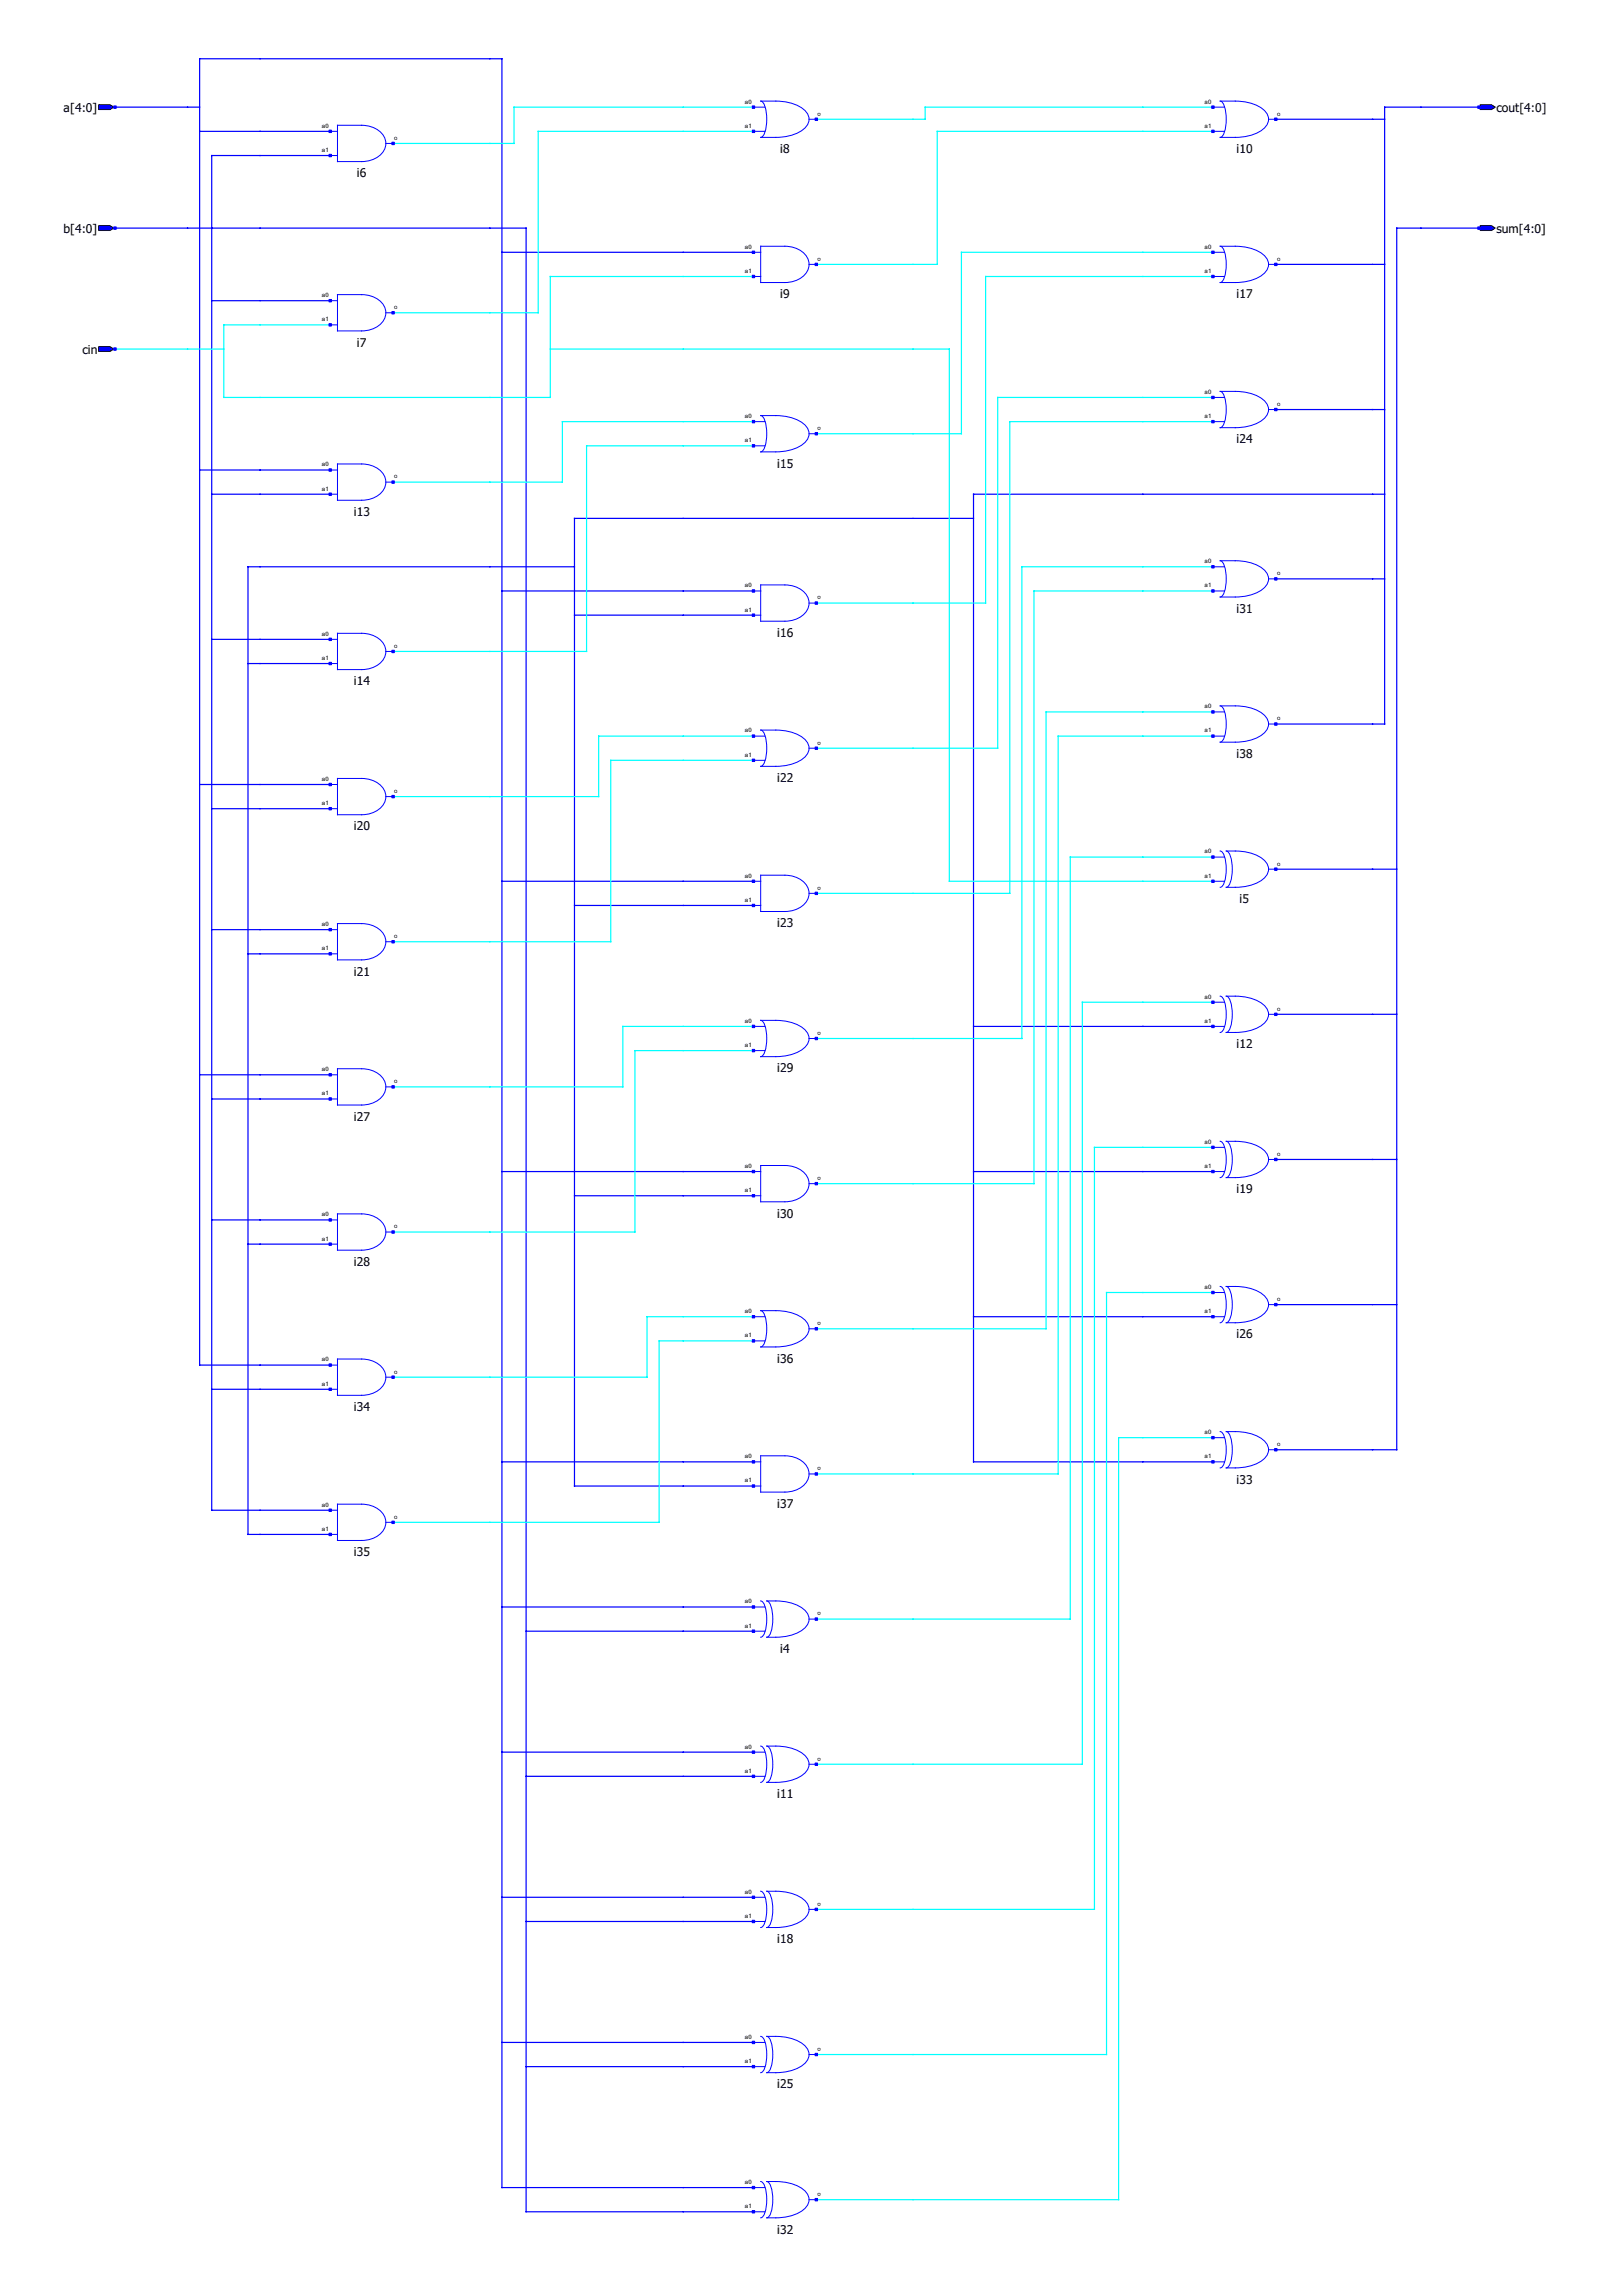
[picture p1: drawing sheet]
<svg xmlns="http://www.w3.org/2000/svg" width="210mm" height="297mm" viewBox="0 0 210 297" stroke-linecap="round" stroke-linejoin="round" font-family="sans-serif">
<defs><g id="words">
<g font-size="1.6">
<text x="8.2" y="14.5">a[4:0]</text>
<text x="193.7" y="14.5">cout[4:0]</text>
<text x="46.2" y="22.9">i6</text>
<text x="100.9" y="19.8">i8</text>
<text x="160" y="19.8">i10</text>
<text x="8.2" y="30.1">b[4:0]</text>
<text x="193.7" y="30.1">sum[4:0]</text>
<text x="100.9" y="38.6">i9</text>
<text x="160" y="38.6">i17</text>
<text x="10.7" y="45.8">cin</text>
<text x="46.2" y="44.8">i7</text>
<text x="160" y="57.4">i24</text>
<text x="100.6" y="60.5">i15</text>
<text x="45.8" y="66.8">i13</text>
<text x="100.6" y="82.4">i16</text>
<text x="160" y="79.3">i31</text>
<text x="45.8" y="88.7">i14</text>
<text x="100.6" y="101.2">i22</text>
<text x="160" y="98.1">i38</text>
<text x="45.8" y="107.4">i20</text>
<text x="100.6" y="120">i23</text>
<text x="160.4" y="116.8">i5</text>
<text x="45.8" y="126.2">i21</text>
<text x="160" y="135.6">i12</text>
<text x="100.6" y="138.7">i29</text>
<text x="45.8" y="145">i27</text>
<text x="160" y="154.4">i19</text>
<text x="100.6" y="157.5">i30</text>
<text x="45.8" y="163.8">i28</text>
<text x="160" y="173.2">i26</text>
<text x="100.6" y="176.3">i36</text>
<text x="45.8" y="182.6">i34</text>
<text x="160" y="191.9">i33</text>
<text x="100.6" y="195.1">i37</text>
<text x="45.8" y="201.3">i35</text>
<text x="100.9" y="213.8">i4</text>
<text x="100.6" y="232.6">i11</text>
<text x="100.6" y="251.4">i18</text>
<text x="100.6" y="270.2">i25</text>
<text x="100.6" y="289">i32</text>
</g>
<g font-size=".8">
<text x="41.6" y="16.5">a0</text>
<text x="96.4" y="13.4">a0</text>
<text x="96.4" y="16.5">a1</text>
<text x="105.8" y="15">o</text>
<text x="155.9" y="13.4">a0</text>
<text x="155.9" y="16.5">a1</text>
<text x="165.3" y="15">o</text>
<text x="41.6" y="19.7">a1</text>
<text x="51" y="18.1">o</text>
<text x="96.4" y="32.2">a0</text>
<text x="96.4" y="35.3">a1</text>
<text x="105.8" y="33.7">o</text>
<text x="155.9" y="32.2">a0</text>
<text x="155.9" y="35.3">a1</text>
<text x="165.3" y="33.7">o</text>
<text x="41.6" y="38.4">a0</text>
<text x="41.6" y="41.6">a1</text>
<text x="51" y="40">o</text>
<text x="155.9" y="50.9">a0</text>
<text x="165.3" y="52.5">o</text>
<text x="96.4" y="54.1">a0</text>
<text x="96.4" y="57.2">a1</text>
<text x="105.8" y="55.6">o</text>
<text x="155.9" y="54.1">a1</text>
<text x="41.6" y="60.3">a0</text>
<text x="41.6" y="63.5">a1</text>
<text x="51" y="61.9">o</text>
<text x="96.4" y="76">a0</text>
<text x="105.8" y="77.6">o</text>
<text x="155.9" y="72.9">a0</text>
<text x="155.9" y="76">a1</text>
<text x="165.3" y="74.4">o</text>
<text x="41.6" y="82.2">a0</text>
<text x="51" y="83.8">o</text>
<text x="96.4" y="79.1">a1</text>
<text x="41.6" y="85.4">a1</text>
<text x="96.4" y="94.8">a0</text>
<text x="155.9" y="91.6">a0</text>
<text x="155.9" y="94.8">a1</text>
<text x="165.3" y="93.2">o</text>
<text x="41.6" y="101">a0</text>
<text x="96.4" y="97.9">a1</text>
<text x="105.8" y="96.3">o</text>
<text x="41.6" y="104.2">a1</text>
<text x="51" y="102.6">o</text>
<text x="96.4" y="113.5">a0</text>
<text x="155.9" y="110.4">a0</text>
<text x="155.9" y="113.5">a1</text>
<text x="165.3" y="112">o</text>
<text x="41.6" y="119.8">a0</text>
<text x="96.4" y="116.7">a1</text>
<text x="105.8" y="115.1">o</text>
<text x="41.6" y="122.9">a1</text>
<text x="51" y="121.4">o</text>
<text x="155.9" y="129.2">a0</text>
<text x="165.3" y="130.8">o</text>
<text x="96.4" y="132.3">a0</text>
<text x="96.4" y="135.4">a1</text>
<text x="105.8" y="133.9">o</text>
<text x="155.9" y="132.3">a1</text>
<text x="41.6" y="138.6">a0</text>
<text x="41.6" y="141.7">a1</text>
<text x="51" y="140.1">o</text>
<text x="155.9" y="148">a0</text>
<text x="165.3" y="149.5">o</text>
<text x="96.4" y="151.1">a0</text>
<text x="96.4" y="154.2">a1</text>
<text x="105.8" y="152.7">o</text>
<text x="155.9" y="151.1">a1</text>
<text x="41.6" y="157.4">a0</text>
<text x="41.6" y="160.5">a1</text>
<text x="51" y="158.9">o</text>
<text x="155.9" y="166.7">a0</text>
<text x="96.4" y="169.9">a0</text>
<text x="96.4" y="173">a1</text>
<text x="105.8" y="171.4">o</text>
<text x="155.9" y="169.9">a1</text>
<text x="165.3" y="168.3">o</text>
<text x="41.6" y="176.1">a0</text>
<text x="41.6" y="179.3">a1</text>
<text x="51" y="177.7">o</text>
<text x="155.9" y="185.5">a0</text>
<text x="96.4" y="188.7">a0</text>
<text x="96.4" y="191.8">a1</text>
<text x="105.8" y="190.2">o</text>
<text x="155.9" y="188.7">a1</text>
<text x="165.3" y="187.1">o</text>
<text x="41.6" y="194.9">a0</text>
<text x="51" y="196.5">o</text>
<text x="41.6" y="198">a1</text>
<text x="96.4" y="207.4">a0</text>
<text x="105.8" y="209">o</text>
<text x="96.4" y="210.6">a1</text>
<text x="96.4" y="226.2">a0</text>
<text x="105.8" y="227.8">o</text>
<text x="96.4" y="229.3">a1</text>
<text x="96.4" y="245">a0</text>
<text x="96.4" y="248.1">a1</text>
<text x="105.8" y="246.6">o</text>
<text x="96.4" y="263.8">a0</text>
<text x="96.4" y="266.9">a1</text>
<text x="105.8" y="265.3">o</text>
<text x="96.4" y="282.5">a0</text>
<text x="96.4" y="285.7">a1</text>
<text x="105.8" y="284.1">o</text>
</g>
</g></defs>
<g fill="none" stroke="#00f" stroke-width=".16">
<path d="M14.9 13.9h10.9M25.8 17h16.9M165.1 15.4h14.1M191.4 13.9h-12.2v79.8h-14.1M14.9 29.5h53.2v256.6h29.4M27.4 38.9h15.3M42.7 20.1h-15.3v175.3h15.3M65 32.6h32.5M165.1 34.2h14.1M191.4 29.5h-10.6v158.1h-15.7M165.1 53h14.1M25.8 60.8h16.9"/>
<path d="M27.4 63.9h15.3M65 76.5h32.5M74.3 79.6h23.2M74.3 73.3h-42.2v125.2h10.6M126 67.1h-51.7v125.2h23.2M165.1 74.9h14.1M179.2 63.9h-53.2v125.2h31M27.4 82.7h15.3M32.1 85.8h10.6M25.8 101.5h16.9M27.4 104.6h15.3M65 114h32.5"/>
<path d="M74.3 117.1h23.2M165.1 112.4h15.7M25.8 139h16.9M27.4 120.3h15.3M32.1 123.4h10.6M126 132.8h31M165.1 131.2h15.7M27.4 157.8h15.3M27.4 142.2h15.3M65 151.6h32.5M74.3 154.7h23.2M126 151.6h31"/>
<path d="M165.1 150h15.7M27.4 179.7h15.3M32.1 161h10.6M42.7 176.6h-16.9v-169h39.2v275.4h32.5M126 170.3h31M165.1 168.8h15.7M65 189.1h32.5M65 207.9h32.5M68.1 211h29.4M65 226.7h32.5M68.1 229.8h29.4M65 245.5h32.5"/>
<path d="M68.1 248.6h29.4M65 264.2h32.5M68.1 267.4h29.4"/>
</g>
<g fill="none" stroke="#0ff" stroke-width=".16">
<path d="M97.5 17h-27.9v23.5h-18.7M97.5 13.9h-31v4.7h-15.6M157 13.9h-37.3v1.5h-14.1M157 17h-35.7v17.2h-15.7M97.5 35.8h-26.3v15.6h-42.2v-9.4h13.7M157 32.6h-32.6v23.5h-18.8M157 35.8h-29.5v42.2h-21.9M14.9 45.2h14.1M71.2 45.2h51.7v68.8h34.1M97.5 57.7h-21.6v26.6h-25M97.5 54.5h-24.7v7.9h-21.9M157 51.4h-27.9v45.4h-23.5"/>
<path d="M157 54.5h-26.3v61.1h-25.1M157 73.3h-24.8v61.1h-26.6M157 76.5h-23.2v76.6h-28.2M97.5 95.2h-20v7.9h-26.6M97.5 98.4h-18.5v23.4h-28.1M157 92.1h-21.6v79.8h-29.8M157 95.2h-20.1v95.5h-31.3M157 110.9h-18.5v98.6h-32.9M97.5 135.9h-15.3v23.5h-31.3M97.5 132.8h-16.9v7.8h-29.7M157 129.7h-16.9v98.5h-34.5M157 148.4h-15.4v98.6h-36"/>
<path d="M97.5 173.5h-12.2v23.4h-34.4M97.5 170.3h-13.8v7.9h-32.8M157 167.2h-13.8v98.6h-37.6M157 186h-12.2v98.6h-39.2"/>
</g>
<path d="M12.8 13.5h1.4l.5 .4-.5 .3h-1.4z" fill-rule="evenodd" fill="#00f" stroke="#000" stroke-width=".13"/>
<path d="M42.9 17h.8M43.7 16.2h3.1a3.1 3.1 0 0 1 3 1.8 2.23 2.23 0 0 1-1.6 2.7l-1.4 .2h-3.1zM49.9 18.6h.8M97.7 17h1.3M97.7 13.9h1.3M98.4 13.1a9.5 9.5 0 0 1 5 .7 1.86 1.86 0 0 1 1.2 2.1 3.9 3.9 0 0 1-3.3 1.8l-2.9 .1a1.25 1.25 0 0 0 .7-1.2 4.9 4.9 0 0 0-.5-3.4zM104.7 15.4h.8M157.1 17h1.4M157.1 13.9h1.4M157.9 13.1a9.5 9.5 0 0 1 5 .7 1.86 1.86 0 0 1 1.2 2.1 3.9 3.9 0 0 1-3.4 1.8l-2.8 .1a1.25 1.25 0 0 0 .7-1.2 4.9 4.9 0 0 0-.5-3.4zM164.2 15.4h.7M42.9 20.1h.8" fill="none" stroke="#00f" stroke-width=".13"/>
<g fill="#00f" stroke="#000" stroke-width=".13">
<path d="M191.5 13.5h1.5l.5 .4-.5 .3h-1.5z" fill-rule="evenodd"/>
<path d="M12.8 29.2h1.4l.5 .3-.5 .3h-1.4z" fill-rule="evenodd"/>
</g>
<path d="M42.9 38.9h.8M43.7 38.1h3.1a3.1 3.1 0 0 1 3 1.8 2.23 2.23 0 0 1-1.6 2.7l-1.4 .2h-3.1zM97.7 32.6h.7M97.7 35.8h.7M98.4 31.9h3.2a3.1 3.1 0 0 1 3 1.8 2.23 2.23 0 0 1-1.7 2.6l-1.3 .3h-3.2zM104.7 34.2h.8M157.1 32.6h1.4M157.1 35.8h1.4M157.9 31.9a9.5 9.5 0 0 1 5 .6 1.86 1.86 0 0 1 1.2 2.2 3.9 3.9 0 0 1-3.4 1.8l-2.8 .1a1.25 1.25 0 0 0 .7-1.2 4.9 4.9 0 0 0-.5-3.5zM164.2 34.2h.7M42.9 42h.8M49.9 40.5h.8" fill="none" stroke="#00f" stroke-width=".13"/>
<g fill="#00f" stroke="#000" stroke-width=".13">
<path d="M191.5 29.2h1.5l.5 .3-.5 .3h-1.5z" fill-rule="evenodd"/>
<path d="M12.8 44.8h1.4l.5 .4-.5 .3h-1.4z" fill-rule="evenodd"/>
</g>
<g fill="none" stroke="#00f" stroke-width=".13">
<path d="M97.7 54.5h1.3M97.7 57.7h1.3M98.4 53.8a9.5 9.5 0 0 1 5 .7 1.86 1.86 0 0 1 1.2 2.1 3.9 3.9 0 0 1-3.3 1.8l-2.9 .1a1.25 1.25 0 0 0 .7-1.2 4.9 4.9 0 0 0-.5-3.5zM104.7 56.1h.8M157.1 54.5h1.4M157.1 51.4h1.4M157.9 50.6a9.5 9.5 0 0 1 5 .7 1.86 1.86 0 0 1 1.2 2.2 3.9 3.9 0 0 1-3.4 1.8h-2.8a1.25 1.25 0 0 0 .7-1.1 4.9 4.9 0 0 0-.5-3.5zM164.2 53h.7M42.9 60.8h.8M42.9 63.9h.8M43.7 60h3.1a3.1 3.1 0 0 1 3 1.8 2.23 2.23 0 0 1-1.6 2.7l-1.4 .2h-3.1zM49.9 62.4h.8"/>
<path d="M97.7 76.5h.7M97.7 79.6h.7M98.4 75.7h3.2a3.1 3.1 0 0 1 3 1.8 2.23 2.23 0 0 1-1.7 2.6l-1.3 .3h-3.2zM104.7 78h.8M157.1 76.5h1.4M157.1 73.3h1.4M157.9 72.5a9.5 9.5 0 0 1 5 .7 1.86 1.86 0 0 1 1.2 2.2 3.9 3.9 0 0 1-3.4 1.8h-2.8a1.25 1.25 0 0 0 .7-1.1 4.9 4.9 0 0 0-.5-3.5zM164.2 74.9h.7M42.9 82.7h.8M42.9 85.8h.8M43.7 81.9h3.1a3.1 3.1 0 0 1 3 1.8 2.23 2.23 0 0 1-1.6 2.7l-1.4 .2h-3.1zM49.9 84.3h.8"/>
<path d="M97.7 95.2h1.3M97.7 98.4h1.3M98.4 94.5a9.5 9.5 0 0 1 5 .6 1.86 1.86 0 0 1 1.2 2.2 3.9 3.9 0 0 1-3.3 1.8h-2.9a1.25 1.25 0 0 0 .7-1.1 4.9 4.9 0 0 0-.5-3.5zM104.7 96.8h.8M157.1 95.2h1.4M157.1 92.1h1.4M157.9 91.3a9.5 9.5 0 0 1 5 .7 1.86 1.86 0 0 1 1.2 2.1 3.9 3.9 0 0 1-3.4 1.9h-2.8a1.25 1.25 0 0 0 .7-1.1 4.9 4.9 0 0 0-.5-3.5zM164.2 93.7h.7M42.9 101.5h.8M42.9 104.6h.8M43.7 100.7h3.1a3.1 3.1 0 0 1 3 1.8 2.23 2.23 0 0 1-1.6 2.7l-1.4 .2h-3.1zM43.7 119.5h3.1a3.1 3.1 0 0 1 3 1.8 2.23 2.23 0 0 1-1.6 2.6l-1.4 .3h-3.1z"/>
<path d="M49.9 103.1h.8M97.7 114h.7M97.7 117.1h.7M98.4 113.2h3.2a3.1 3.1 0 0 1 3 1.8 2.23 2.23 0 0 1-1.7 2.7l-1.3 .2h-3.2zM104.7 115.6h.8M157.1 114h1.4M157.1 110.9h1.4M157.9 110.1a1.25 1.25 0 0 1 .7 1.2 4.9 4.9 0 0 1-.5 3.4l-.2 .1M158.7 110.1a8.2 8.2 0 0 1 4.2 .7 1.86 1.86 0 0 1 1.2 2.1 3.9 3.9 0 0 1-3.4 1.8l-2 .1a1.25 1.25 0 0 0 .7-1.2 4.9 4.9 0 0 0-.5-3.4zM164.2 112.4h.7M42.9 120.3h.8M42.9 123.4h.8"/>
<path d="M42.9 139h.8M43.7 138.3h3.1a3.1 3.1 0 0 1 3 1.8 2.23 2.23 0 0 1-1.6 2.6l-1.4 .3h-3.1zM49.9 121.8h.8M97.7 132.8h1.3M97.7 135.9h1.3M98.4 132a9.5 9.5 0 0 1 5 .7 1.86 1.86 0 0 1 1.2 2.1 3.9 3.9 0 0 1-3.3 1.9h-2.9a1.25 1.25 0 0 0 .7-1.2 4.9 4.9 0 0 0-.5-3.4zM104.7 134.4h.8M157.1 132.8h1.4M157.1 129.7h1.4M157.9 128.9a1.25 1.25 0 0 1 .7 1.1 4.9 4.9 0 0 1-.5 3.5l-.2 .1M158.7 128.9a8.2 8.2 0 0 1 4.2 .7 1.86 1.86 0 0 1 1.2 2.1 3.9 3.9 0 0 1-3.4 1.8l-2 .1a1.25 1.25 0 0 0 .7-1.2 4.9 4.9 0 0 0-.5-3.4zM164.2 131.2h.7"/>
<path d="M42.9 142.2h.8M42.9 157.8h.8M43.7 157h3.1a3.1 3.1 0 0 1 3 1.9 2.23 2.23 0 0 1-1.6 2.6l-1.4 .2h-3.1zM49.9 140.6h.8M49.9 159.4h.8M97.7 151.6h.7M97.7 154.7h.7M98.4 150.8h3.2a3.1 3.1 0 0 1 3 1.8 2.23 2.23 0 0 1-1.7 2.6l-1.3 .3h-3.2zM104.7 153.1h.8M157.1 151.6h1.4M157.1 148.4h1.4M157.9 147.7a1.25 1.25 0 0 1 .7 1.1 4.9 4.9 0 0 1-.5 3.5h-.2"/>
<path d="M158.7 147.7a8.2 8.2 0 0 1 4.2 .6 1.86 1.86 0 0 1 1.2 2.2 3.9 3.9 0 0 1-3.4 1.8h-2a1.25 1.25 0 0 0 .7-1.1 4.9 4.9 0 0 0-.5-3.5zM164.2 150h.7M42.9 161h.8M42.9 176.6h.8M42.9 179.7h.8M43.7 175.8h3.1a3.1 3.1 0 0 1 3 1.8 2.23 2.23 0 0 1-1.6 2.7l-1.4 .2h-3.1zM49.9 178.2h.8M97.7 170.3h1.3M97.7 173.5h1.3M98.4 169.6a9.5 9.5 0 0 1 5 .7 1.86 1.86 0 0 1 1.2 2.1 3.9 3.9 0 0 1-3.3 1.8l-2.9 .1a1.25 1.25 0 0 0 .7-1.2 4.9 4.9 0 0 0-.5-3.5zM104.7 171.9h.8M157.1 170.3h1.4"/>
<path d="M157.1 167.2h1.4M157.9 166.4a1.25 1.25 0 0 1 .7 1.2 4.9 4.9 0 0 1-.5 3.4l-.2 .1M158.7 166.4a8.2 8.2 0 0 1 4.2 .7 1.86 1.86 0 0 1 1.2 2.2 3.9 3.9 0 0 1-3.4 1.8h-2a1.25 1.25 0 0 0 .7-1.1 4.9 4.9 0 0 0-.5-3.5zM164.2 168.8h.7M42.9 195.4h.8M42.9 198.5h.8M43.7 194.6h3.1a3.1 3.1 0 0 1 3 1.8 2.23 2.23 0 0 1-1.6 2.7l-1.4 .2h-3.1zM49.9 196.9h.8M97.7 189.1h.7M97.7 192.3h.7M98.4 188.3h3.2a3.1 3.1 0 0 1 3 1.8 2.23 2.23 0 0 1-1.7 2.7l-1.3 .2h-3.2zM104.7 190.7h.8"/>
<path d="M157.1 189.1h1.4M157.1 186h1.4M157.9 185.2a1.25 1.25 0 0 1 .7 1.2 4.9 4.9 0 0 1-.5 3.4l-.2 .1M158.7 185.2a8.2 8.2 0 0 1 4.2 .7 1.86 1.86 0 0 1 1.2 2.1 3.9 3.9 0 0 1-3.4 1.9h-2a1.25 1.25 0 0 0 .7-1.2 4.9 4.9 0 0 0-.5-3.4zM164.2 187.6h.7M97.7 207.9h1.3M97.7 211h1.3M98.4 207.1a1.25 1.25 0 0 1 .7 1.2 4.9 4.9 0 0 1-.5 3.4l-.2 .1M99.2 207.1a8.2 8.2 0 0 1 4.2 .7 1.86 1.86 0 0 1 1.2 2.1 3.9 3.9 0 0 1-3.3 1.9h-2.1a1.25 1.25 0 0 0 .7-1.1 4.9 4.9 0 0 0-.5-3.5zM104.7 209.5h.8M97.7 226.7h1.3M97.7 229.8h1.3"/>
<path d="M98.4 225.9a1.25 1.25 0 0 1 .7 1.2 4.9 4.9 0 0 1-.5 3.4l-.2 .1M99.2 225.9a8.2 8.2 0 0 1 4.2 .7 1.86 1.86 0 0 1 1.2 2.1 3.9 3.9 0 0 1-3.3 1.8l-2.1 .1a1.25 1.25 0 0 0 .7-1.2 4.9 4.9 0 0 0-.5-3.4zM104.7 228.2h.8M97.7 245.5h1.3M97.7 248.6h1.3M98.4 244.7a1.25 1.25 0 0 1 .7 1.1 4.9 4.9 0 0 1-.5 3.5l-.2 .1M99.2 244.7a8.2 8.2 0 0 1 4.2 .7 1.86 1.86 0 0 1 1.2 2.1 3.9 3.9 0 0 1-3.3 1.8l-2.1 .1a1.25 1.25 0 0 0 .7-1.2 4.9 4.9 0 0 0-.5-3.4zM104.7 247h.8M97.7 264.2h1.3M97.7 267.4h1.3M98.4 263.5a1.25 1.25 0 0 1 .7 1.1 4.9 4.9 0 0 1-.5 3.5h-.2M99.2 263.5a8.2 8.2 0 0 1 4.2 .6 1.86 1.86 0 0 1 1.2 2.2 3.9 3.9 0 0 1-3.3 1.8h-2.1a1.25 1.25 0 0 0 .7-1.1 4.9 4.9 0 0 0-.5-3.5z"/>
<path d="M104.7 265.8h.8M97.7 283h1.3M97.7 286.1h1.3M98.4 282.2a1.25 1.25 0 0 1 .7 1.2 4.9 4.9 0 0 1-.5 3.4l-.2 .1M99.2 282.2a8.2 8.2 0 0 1 4.2 .7 1.86 1.86 0 0 1 1.2 2.2 3.9 3.9 0 0 1-3.3 1.8h-2.1a1.25 1.25 0 0 0 .7-1.1 4.9 4.9 0 0 0-.5-3.5zM104.7 284.6h.8"/>
</g>
<g fill="#00f" stroke="#00f" stroke-width=".13">
<path d="M14.7 13.7h.3v.3h-.3z"/>
<path d="M42.6 16.8h.3v.3h-.3z"/>
<path d="M42.6 20h.3v.3h-.3z"/>
<path d="M50.7 18.4h.3v.3h-.3z"/>
<path d="M97.3 13.7h.4v.3h-.4z"/>
<path d="M97.3 16.8h.4v.3h-.4z"/>
<path d="M105.5 15.3h.3v.3h-.3z"/>
<path d="M156.8 13.7h.3v.3h-.3z"/>
<path d="M156.8 16.8h.3v.3h-.3z"/>
<path d="M164.9 15.3h.4v.3h-.4z"/>
<path d="M191.2 13.7h.3v.3h-.3z"/>
<path d="M14.7 29.4h.3v.3h-.3z"/>
<path d="M42.6 38.7h.3v.4h-.3z"/>
<path d="M42.6 41.9h.3v.3h-.3z"/>
<path d="M50.7 40.3h.3v.3h-.3z"/>
<path d="M97.3 32.5h.4v.3h-.4z"/>
<path d="M97.3 35.6h.4v.3h-.4z"/>
<path d="M105.5 34h.3v.4h-.3z"/>
<path d="M156.8 32.5h.3v.3h-.3z"/>
<path d="M156.8 35.6h.3v.3h-.3z"/>
<path d="M164.9 34h.4v.4h-.4z"/>
<path d="M191.2 29.4h.3v.3h-.3z"/>
<path d="M14.7 45h.3v.3h-.3z"/>
<path d="M42.6 60.7h.3v.3h-.3z"/>
<path d="M42.6 63.8h.3v.3h-.3z"/>
<path d="M50.7 62.2h.3v.3h-.3z"/>
<path d="M97.3 54.4h.4v.3h-.4z"/>
<path d="M97.3 57.5h.4v.3h-.4z"/>
<path d="M105.5 56h.3v.3h-.3z"/>
<path d="M156.8 51.3h.3v.3h-.3z"/>
<path d="M156.8 54.4h.3v.3h-.3z"/>
<path d="M164.9 52.8h.4v.3h-.4z"/>
<path d="M42.6 82.6h.3v.3h-.3z"/>
<path d="M42.6 85.7h.3v.3h-.3z"/>
<path d="M50.7 84.1h.3v.3h-.3z"/>
<path d="M97.3 76.3h.4v.3h-.4z"/>
<path d="M97.3 79.4h.4v.3h-.4z"/>
<path d="M105.5 77.9h.3v.3h-.3z"/>
<path d="M156.8 73.2h.3v.3h-.3z"/>
<path d="M156.8 76.3h.3v.3h-.3z"/>
<path d="M164.9 74.7h.4v.3h-.4z"/>
<path d="M42.6 101.3h.3v.3h-.3z"/>
<path d="M42.6 104.5h.3v.3h-.3z"/>
<path d="M50.7 102.9h.3v.3h-.3z"/>
<path d="M97.3 95.1h.4v.3h-.4z"/>
<path d="M97.3 98.2h.4v.3h-.4z"/>
<path d="M105.5 96.6h.3v.4h-.3z"/>
<path d="M156.8 91.9h.3v.4h-.3z"/>
<path d="M156.8 95.1h.3v.3h-.3z"/>
<path d="M164.9 93.5h.4v.3h-.4z"/>
<path d="M42.6 120.1h.3v.3h-.3z"/>
<path d="M42.6 123.2h.3v.4h-.3z"/>
<path d="M50.7 121.7h.3v.3h-.3z"/>
<path d="M97.3 113.9h.4v.3h-.4z"/>
<path d="M97.3 117h.4v.3h-.4z"/>
<path d="M105.5 115.4h.3v.3h-.3z"/>
<path d="M156.8 110.7h.3v.3h-.3z"/>
<path d="M156.8 113.9h.3v.3h-.3z"/>
<path d="M164.9 112.3h.4v.3h-.4z"/>
<path d="M42.6 138.9h.3v.3h-.3z"/>
<path d="M42.6 142h.3v.3h-.3z"/>
<path d="M50.7 140.5h.3v.3h-.3z"/>
<path d="M97.3 132.6h.4v.3h-.4z"/>
<path d="M97.3 135.8h.4v.3h-.4z"/>
<path d="M105.5 134.2h.3v.3h-.3z"/>
<path d="M156.8 129.5h.3v.3h-.3z"/>
<path d="M156.8 132.6h.3v.3h-.3z"/>
<path d="M164.9 131.1h.4v.3h-.4z"/>
<path d="M42.6 157.7h.3v.3h-.3z"/>
<path d="M42.6 160.8h.3v.3h-.3z"/>
<path d="M50.7 159.2h.3v.3h-.3z"/>
<path d="M97.3 151.4h.4v.3h-.4z"/>
<path d="M97.3 154.5h.4v.4h-.4z"/>
<path d="M105.5 153h.3v.3h-.3z"/>
<path d="M156.8 148.3h.3v.3h-.3z"/>
<path d="M156.8 151.4h.3v.3h-.3z"/>
<path d="M164.9 149.8h.4v.4h-.4z"/>
<path d="M42.6 176.4h.3v.4h-.3z"/>
<path d="M42.6 179.6h.3v.3h-.3z"/>
<path d="M50.7 178h.3v.3h-.3z"/>
<path d="M97.3 170.2h.4v.3h-.4z"/>
<path d="M97.3 173.3h.4v.3h-.4z"/>
<path d="M105.5 171.8h.3v.3h-.3z"/>
<path d="M156.8 167.1h.3v.3h-.3z"/>
<path d="M156.8 170.2h.3v.3h-.3z"/>
<path d="M164.9 168.6h.4v.3h-.4z"/>
<path d="M42.6 195.2h.3v.3h-.3z"/>
<path d="M42.6 198.4h.3v.3h-.3z"/>
<path d="M50.7 196.8h.3v.3h-.3z"/>
<path d="M97.3 189h.4v.3h-.4z"/>
<path d="M97.3 192.1h.4v.3h-.4z"/>
<path d="M105.5 190.5h.3v.3h-.3z"/>
<path d="M156.8 185.8h.3v.3h-.3z"/>
<path d="M156.8 189h.3v.3h-.3z"/>
<path d="M164.9 187.4h.4v.3h-.4z"/>
<path d="M97.3 207.7h.4v.4h-.4z"/>
<path d="M97.3 210.9h.4v.3h-.4z"/>
<path d="M105.5 209.3h.3v.3h-.3z"/>
<path d="M97.3 226.5h.4v.3h-.4z"/>
<path d="M97.3 229.7h.4v.3h-.4z"/>
<path d="M105.5 228.1h.3v.3h-.3z"/>
<path d="M97.3 245.3h.4v.3h-.4z"/>
<path d="M97.3 248.4h.4v.3h-.4z"/>
<path d="M105.5 246.9h.3v.3h-.3z"/>
<path d="M97.3 264.1h.4v.3h-.4z"/>
<path d="M97.3 267.2h.4v.3h-.4z"/>
<path d="M105.5 265.6h.3v.4h-.3z"/>
<path d="M97.3 282.9h.4v.3h-.4z"/>
<path d="M97.3 286h.4v.3h-.4z"/>
<path d="M105.5 284.4h.3v.3h-.3z"/>
</g>
<use href="#words"/>
</svg>
